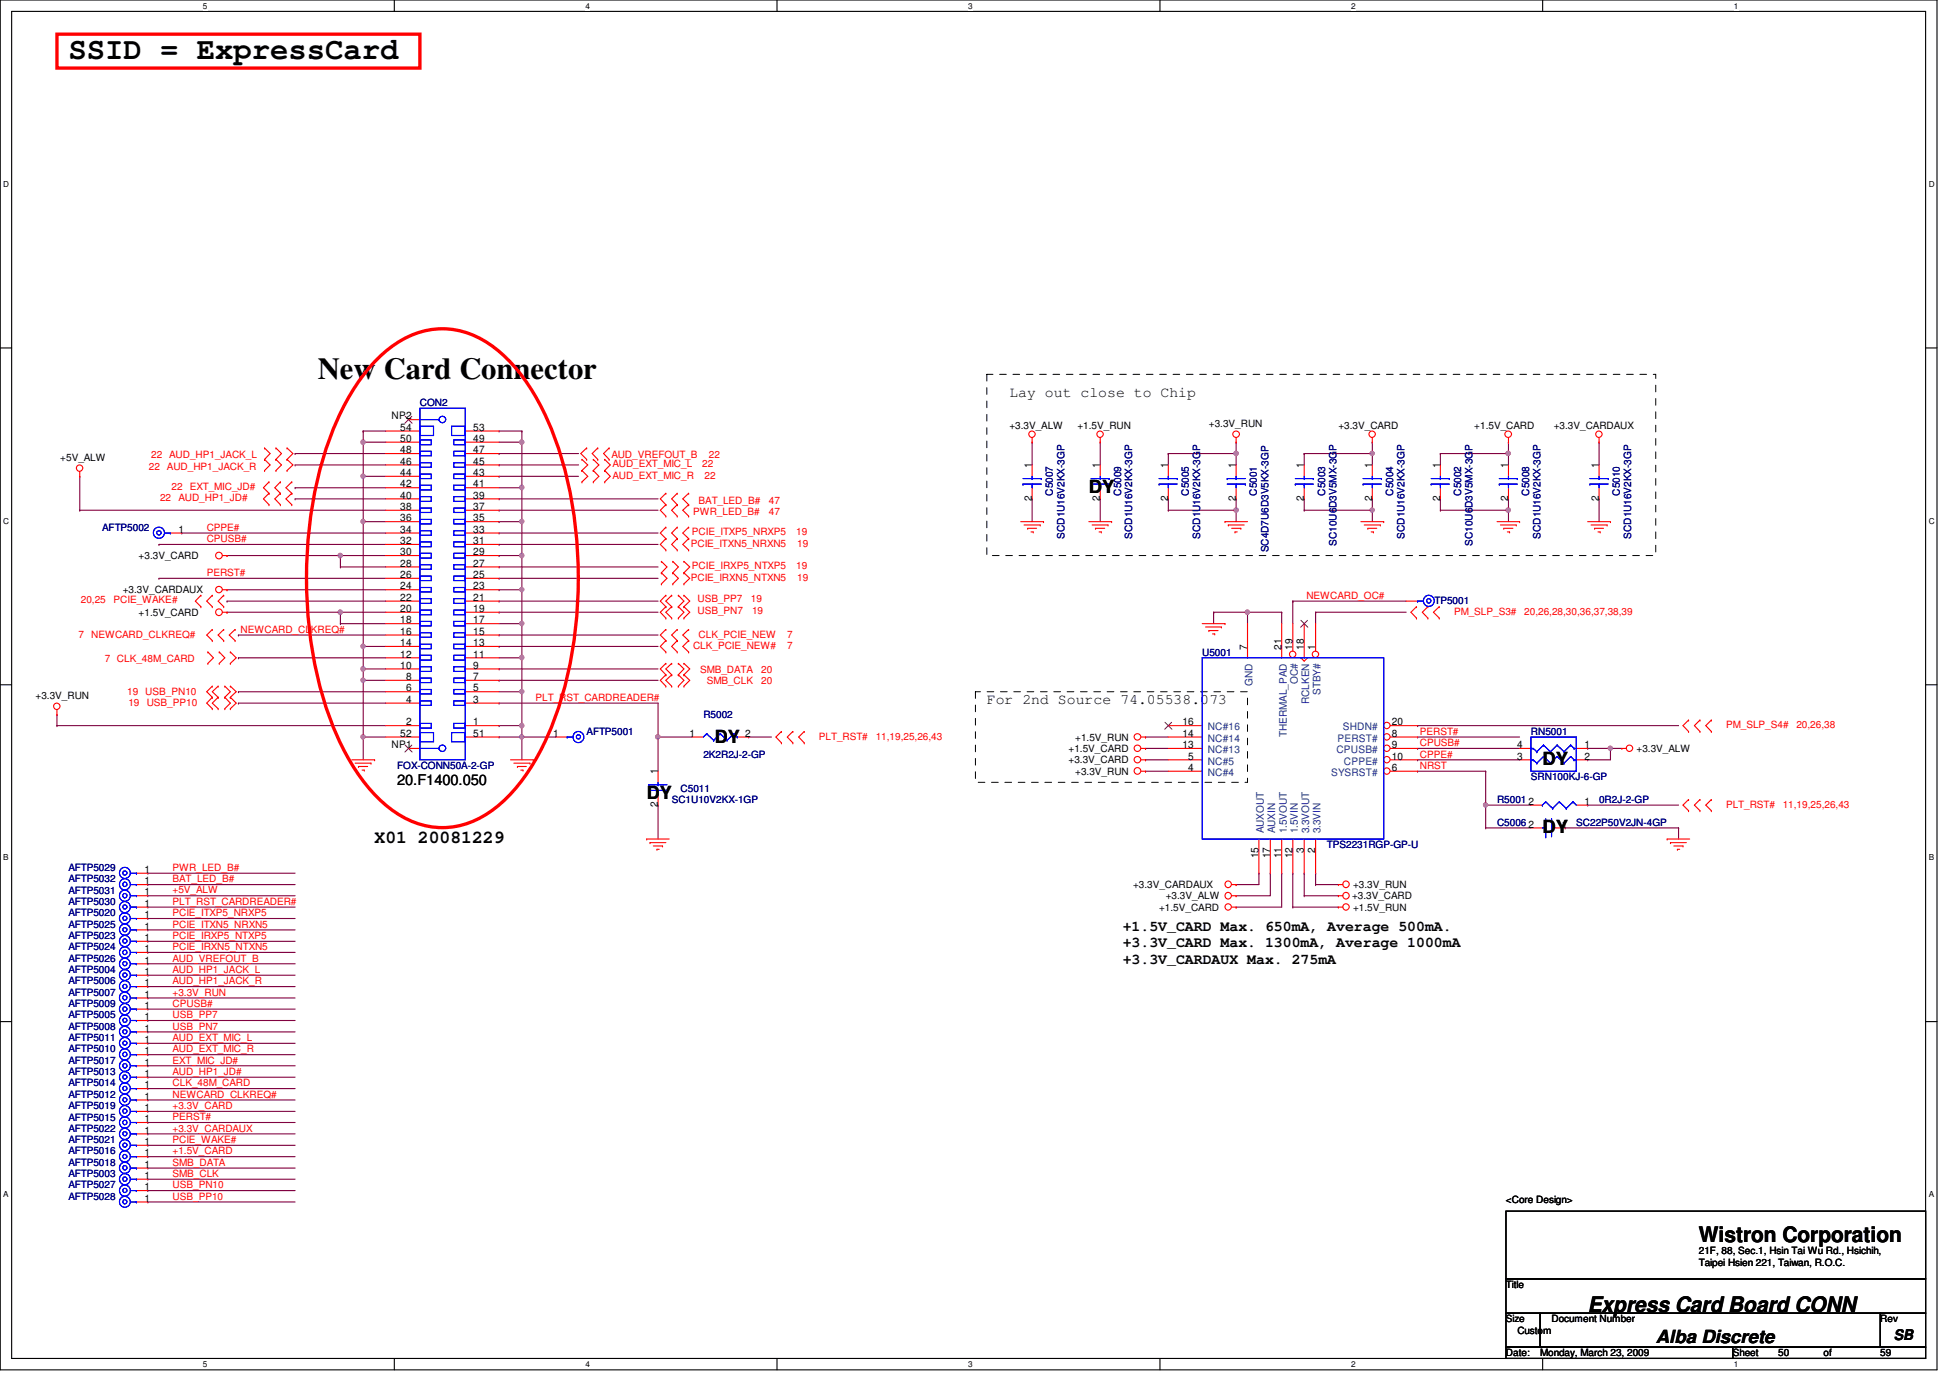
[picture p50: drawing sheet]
<svg xmlns="http://www.w3.org/2000/svg" width="297mm" height="210mm" viewBox="0 0 297 210" stroke-linecap="round" stroke-linejoin="round" font-family="sans-serif">
<defs><g id="words">
<g font-size="4.7">
<text x="10.4" y="9.1">SSID = ExpressCard</text>
<text x="48.4" y="57.8">New Card Connector</text>
</g>
<g font-size="3.3">
<text x="258.8" y="189.2">Wistron Corporation</text>
<text x="241.8" y="199.9">Express Card Board CONN</text>
</g>
<g font-size="2.8">
<text x="165.9" y="75.1">DY</text>
<text x="108.9" y="113.1">DY</text>
<text x="234.9" y="116.6">DY</text>
<text x="98.5" y="121.8">DY</text>
<text x="57.1" y="128.4">X01 20081229</text>
<text x="234.9" y="127">DY</text>
<text x="252.2" y="204.6">Alba Discrete</text>
</g>
<g font-size="2.2">
<text x="153.8" y="60.5">Lay out close to Chip</text>
<text x="150.3" y="107.2">For 2nd Source 74.05538.073</text>
<text x="60.5" y="119.5">20.F1400.050</text>
<text x="171" y="141.8">+1.5V_CARD Max. 650mA, Average 500mA.</text>
<text x="171" y="144.3">+3.3V_CARD Max. 1300mA, Average 1000mA</text>
<text x="171" y="146.9">+3.3V_CARDAUX Max. 275mA</text>
<text x="288.5" y="204.1">SB</text>
</g>
<g font-size="1.6">
<text x="59.6" y="63.9">NP2</text>
<text x="61" y="65.6">54</text>
<text x="72.1" y="65.6">53</text>
<text x="61" y="70.8">46</text>
<text x="61" y="69">48</text>
<text x="61" y="67.3">50</text>
<text x="72.1" y="70.8">45</text>
<text x="72.1" y="69">47</text>
<text x="72.1" y="67.3">49</text>
<text x="157.2" y="71.3" transform="rotate(-90 157.2 71.3)">1</text>
<text x="167.6" y="71.3" transform="rotate(-90 167.6 71.3)">1</text>
<text x="177.9" y="71.3" transform="rotate(-90 177.9 71.3)">1</text>
<text x="188.3" y="71.3" transform="rotate(-90 188.3 71.3)">1</text>
<text x="198.6" y="71.3" transform="rotate(-90 198.6 71.3)">1</text>
<text x="209" y="71.3" transform="rotate(-90 209 71.3)">1</text>
<text x="219.4" y="71.3" transform="rotate(-90 219.4 71.3)">1</text>
<text x="229.7" y="71.3" transform="rotate(-90 229.7 71.3)">1</text>
<text x="243.5" y="71.3" transform="rotate(-90 243.5 71.3)">1</text>
<text x="61" y="77.7">38</text>
<text x="61" y="75.9">40</text>
<text x="61" y="74.3">42</text>
<text x="61" y="72.5">44</text>
<text x="72.1" y="77.7">37</text>
<text x="72.1" y="75.9">39</text>
<text x="72.1" y="74.3">41</text>
<text x="72.1" y="72.5">43</text>
<text x="157.2" y="76.4" transform="rotate(-90 157.2 76.4)">2</text>
<text x="167.6" y="76.4" transform="rotate(-90 167.6 76.4)">2</text>
<text x="177.9" y="76.4" transform="rotate(-90 177.9 76.4)">2</text>
<text x="188.3" y="76.4" transform="rotate(-90 188.3 76.4)">2</text>
<text x="198.6" y="76.4" transform="rotate(-90 198.6 76.4)">2</text>
<text x="209" y="76.4" transform="rotate(-90 209 76.4)">2</text>
<text x="219.4" y="76.4" transform="rotate(-90 219.4 76.4)">2</text>
<text x="229.7" y="76.4" transform="rotate(-90 229.7 76.4)">2</text>
<text x="243.5" y="76.4" transform="rotate(-90 243.5 76.4)">2</text>
<text x="27.2" y="81.2">1</text>
<text x="61" y="82.9">32</text>
<text x="61" y="81.2">34</text>
<text x="61" y="79.4">36</text>
<text x="72.1" y="82.9">31</text>
<text x="72.1" y="81.2">33</text>
<text x="72.1" y="79.4">35</text>
<text x="61" y="89.8">24</text>
<text x="61" y="88.1">26</text>
<text x="61" y="86.3">28</text>
<text x="61" y="84.6">30</text>
<text x="72.1" y="89.8">23</text>
<text x="72.1" y="88.1">25</text>
<text x="72.1" y="86.3">27</text>
<text x="72.1" y="84.6">29</text>
<text x="61" y="95">18</text>
<text x="61" y="93.2">20</text>
<text x="61" y="91.5">22</text>
<text x="72.1" y="95">17</text>
<text x="72.1" y="93.2">19</text>
<text x="72.1" y="91.5">21</text>
<text x="61" y="101.9">10</text>
<text x="61" y="100.2">12</text>
<text x="61" y="98.4">14</text>
<text x="61" y="96.7">16</text>
<text x="72.1" y="101.9">9</text>
<text x="72.1" y="100.2">11</text>
<text x="72.1" y="98.4">13</text>
<text x="72.1" y="96.7">15</text>
<text x="190" y="99" transform="rotate(-90 190 99)">7</text>
<text x="195.2" y="99" transform="rotate(-90 195.2 99)">21</text>
<text x="196.9" y="99" transform="rotate(-90 196.9 99)">19</text>
<text x="198.6" y="99" transform="rotate(-90 198.6 99)">18</text>
<text x="200.4" y="99" transform="rotate(-90 200.4 99)">1</text>
<text x="61.8" y="107.1">4</text>
<text x="61.8" y="105.3">6</text>
<text x="61.8" y="103.6">8</text>
<text x="72.1" y="107.1">3</text>
<text x="72.1" y="105.3">5</text>
<text x="72.1" y="103.6">7</text>
<text x="59.6" y="114">NP1</text>
<text x="61" y="112.2">52</text>
<text x="61.8" y="110.5">2</text>
<text x="72.1" y="110.5">1</text>
<text x="72.1" y="112.2">51</text>
<text x="84.3" y="112.2">1</text>
<text x="105" y="112.2">1</text>
<text x="113.5" y="112.2">2</text>
<text x="180.1" y="114">13</text>
<text x="180.1" y="112.2">14</text>
<text x="180.1" y="110.5">16</text>
<text x="212" y="112.2">8</text>
<text x="212" y="114">9</text>
<text x="212" y="110.5">20</text>
<text x="231.1" y="114">4</text>
<text x="241.3" y="114">1</text>
<text x="100.2" y="117.9" transform="rotate(-90 100.2 117.9)">1</text>
<text x="181" y="117.4">4</text>
<text x="181" y="115.7">5</text>
<text x="212" y="117.4">6</text>
<text x="212" y="115.7">10</text>
<text x="231.1" y="115.7">3</text>
<text x="241.3" y="115.7">2</text>
<text x="100.2" y="123" transform="rotate(-90 100.2 123)">2</text>
<text x="232.8" y="122.6">2</text>
<text x="241.3" y="122.6">1</text>
<text x="191.7" y="130.7" transform="rotate(-90 191.7 130.7)">15</text>
<text x="193.5" y="130.7" transform="rotate(-90 193.5 130.7)">17</text>
<text x="195.2" y="130.7" transform="rotate(-90 195.2 130.7)">11</text>
<text x="196.9" y="130.7" transform="rotate(-90 196.9 130.7)">12</text>
<text x="198.6" y="129.9" transform="rotate(-90 198.6 129.9)">3</text>
<text x="200.4" y="129.9" transform="rotate(-90 200.4 129.9)">2</text>
<text x="232.8" y="126.1">2</text>
<text x="237.9" y="126.1">1</text>
<text x="22" y="133">1</text>
<text x="22" y="136.4">1</text>
<text x="22" y="134.7">1</text>
<text x="22" y="138.1">1</text>
<text x="22" y="139.9">1</text>
<text x="22" y="143.3">1</text>
<text x="22" y="141.6">1</text>
<text x="22" y="148.5">1</text>
<text x="22" y="145">1</text>
<text x="22" y="146.8">1</text>
<text x="22" y="155.4">1</text>
<text x="22" y="150.2">1</text>
<text x="22" y="152">1</text>
<text x="22" y="153.7">1</text>
<text x="22" y="157.1">1</text>
<text x="22" y="160.6">1</text>
<text x="22" y="158.9">1</text>
<text x="22" y="165.8">1</text>
<text x="22" y="162.3">1</text>
<text x="22" y="167.5">1</text>
<text x="22" y="164">1</text>
<text x="22" y="170.9">1</text>
<text x="22" y="169.2">1</text>
<text x="22" y="172.7">1</text>
<text x="22" y="176.1">1</text>
<text x="22" y="177.9">1</text>
<text x="22" y="179.6">1</text>
<text x="22" y="174.4">1</text>
<text x="22" y="181.3">1</text>
<text x="22" y="183">1</text>
</g>
<g font-size="1.6" fill="#004080">
<text x="190.8" y="104.4" transform="rotate(-90 190.8 104.4)">GND</text>
<text x="197.7" y="104.2" transform="rotate(-90 197.7 104.2)">OC#</text>
<text x="199.4" y="107.2" transform="rotate(-90 199.4 107.2)">RCLKEN</text>
<text x="201.2" y="105.9" transform="rotate(-90 201.2 105.9)">STBY#</text>
<text x="184" y="113">NC#14</text>
<text x="184" y="111.3">NC#16</text>
<text x="196" y="112.3" transform="rotate(-90 196 112.3)">THERMAL_PAD</text>
<text x="203.7" y="113">PERST#</text>
<text x="204.6" y="111.3">SHDN#</text>
<text x="184" y="118.2">NC#4</text>
<text x="184" y="116.5">NC#5</text>
<text x="184" y="114.7">NC#13</text>
<text x="202.8" y="118.2">SYSRST#</text>
<text x="203.6" y="114.7">CPUSB#</text>
<text x="204.7" y="116.5">CPPE#</text>
<text x="192.5" y="127" transform="rotate(-90 192.5 127)">AUXOUT</text>
<text x="194.3" y="127" transform="rotate(-90 194.3 127)">AUXIN</text>
<text x="196" y="127" transform="rotate(-90 196 127)">1.5VOUT</text>
<text x="197.7" y="127" transform="rotate(-90 197.7 127)">1.5VIN</text>
<text x="199.4" y="127" transform="rotate(-90 199.4 127)">3.3VOUT</text>
<text x="201.2" y="127" transform="rotate(-90 201.2 127)">3.3VIN</text>
</g>
<g font-size="1.5" fill="#000080">
<text x="64" y="61.8">CON2</text>
<text x="160.4" y="75.5" transform="rotate(-90 160.4 75.5)">C5007</text>
<text x="170.8" y="75.5" transform="rotate(-90 170.8 75.5)">C5009</text>
<text x="181.1" y="75.5" transform="rotate(-90 181.1 75.5)">C5005</text>
<text x="191.5" y="75.5" transform="rotate(-90 191.5 75.5)">C5001</text>
<text x="201.8" y="75.5" transform="rotate(-90 201.8 75.5)">C5003</text>
<text x="212.2" y="75.5" transform="rotate(-90 212.2 75.5)">C5004</text>
<text x="222.6" y="75.5" transform="rotate(-90 222.6 75.5)">C5002</text>
<text x="232.9" y="75.5" transform="rotate(-90 232.9 75.5)">C5008</text>
<text x="246.8" y="75.5" transform="rotate(-90 246.8 75.5)">C5010</text>
<text x="15.6" y="80.9">AFTP5002</text>
<text x="162.1" y="82" transform="rotate(-90 162.1 82)">SCD1U16V2KX-3GP</text>
<text x="172.5" y="82" transform="rotate(-90 172.5 82)">SCD1U16V2KX-3GP</text>
<text x="182.8" y="82" transform="rotate(-90 182.8 82)">SCD1U16V2KX-3GP</text>
<text x="203.6" y="83.1" transform="rotate(-90 203.6 83.1)">SC10U6D3V5MX-3GP</text>
<text x="213.9" y="82" transform="rotate(-90 213.9 82)">SCD1U16V2KX-3GP</text>
<text x="224.3" y="83.1" transform="rotate(-90 224.3 83.1)">SC10U6D3V5MX-3GP</text>
<text x="234.7" y="82" transform="rotate(-90 234.7 82)">SCD1U16V2KX-3GP</text>
<text x="248.5" y="82" transform="rotate(-90 248.5 82)">SCD1U16V2KX-3GP</text>
<text x="193.2" y="84.1" transform="rotate(-90 193.2 84.1)">SC4D7U6D3V5KX-3GP</text>
<text x="218.5" y="92.1">TP5001</text>
<text x="183.1" y="99.9">U5001</text>
<text x="89.4" y="111.9">AFTP5001</text>
<text x="107.1" y="109.3">R5002</text>
<text x="233.2" y="111.9">RN5001</text>
<text x="60.5" y="117.1">FOX-CONN50A-2-GP</text>
<text x="107.1" y="115.4">2K2R2J-2-GP</text>
<text x="233.2" y="118.9">SRN100KJ-6-GP</text>
<text x="102.3" y="122.3">SC1U10V2KX-1GP</text>
<text x="103.7" y="120.6">C5011</text>
<text x="228" y="122.3">R5001</text>
<text x="228" y="125.8">C5006</text>
<text x="240.1" y="125.8">SC22P50V2JN-4GP</text>
<text x="243.6" y="122.3">0R2J-2-GP</text>
<text x="202.1" y="129.2">TPS2231RGP-GP-U</text>
<text x="10.4" y="132.7">AFTP5029</text>
<text x="10.4" y="137.8">AFTP5030</text>
<text x="10.4" y="136.1">AFTP5031</text>
<text x="10.4" y="134.4">AFTP5032</text>
<text x="10.4" y="139.6">AFTP5020</text>
<text x="10.4" y="143">AFTP5023</text>
<text x="10.4" y="141.3">AFTP5025</text>
<text x="10.4" y="148.2">AFTP5004</text>
<text x="10.4" y="149.9">AFTP5006</text>
<text x="10.4" y="144.8">AFTP5024</text>
<text x="10.4" y="146.5">AFTP5026</text>
<text x="10.4" y="155.1">AFTP5005</text>
<text x="10.4" y="151.7">AFTP5007</text>
<text x="10.4" y="153.4">AFTP5009</text>
<text x="10.4" y="156.8">AFTP5008</text>
<text x="10.4" y="160.3">AFTP5010</text>
<text x="10.4" y="158.6">AFTP5011</text>
<text x="10.4" y="165.5">AFTP5014</text>
<text x="10.4" y="162.1">AFTP5017</text>
<text x="10.4" y="167.2">AFTP5012</text>
<text x="10.4" y="163.7">AFTP5013</text>
<text x="10.4" y="170.7">AFTP5015</text>
<text x="10.4" y="169">AFTP5019</text>
<text x="10.4" y="172.4">AFTP5022</text>
<text x="10.4" y="175.9">AFTP5016</text>
<text x="10.4" y="177.6">AFTP5018</text>
<text x="10.4" y="179.3">AFTP5003</text>
<text x="10.4" y="174.1">AFTP5021</text>
<text x="10.4" y="181">AFTP5027</text>
<text x="10.4" y="182.8">AFTP5028</text>
</g>
<g font-size="1.5">
<text x="153.8" y="65.3">+3.3V_ALW</text>
<text x="164.1" y="65.3">+1.5V_RUN</text>
<text x="184.1" y="65">+3.3V_RUN</text>
<text x="203.9" y="65.3">+3.3V_CARD</text>
<text x="224.6" y="65.3">+1.5V_CARD</text>
<text x="236.7" y="65.3">+3.3V_CARDAUX</text>
<text x="9.2" y="70.1">+5V_ALW</text>
<text x="21.1" y="85.2">+3.3V_CARD</text>
<text x="18.7" y="90.3">+3.3V_CARDAUX</text>
<text x="21.1" y="93.8">+1.5V_CARD</text>
<text x="5.4" y="106.4">+3.3V_RUN</text>
<text x="163.8" y="112.8">+1.5V_RUN</text>
<text x="162.8" y="116.2">+3.3V_CARD</text>
<text x="162.8" y="114.6">+1.5V_CARD</text>
<text x="163.8" y="118">+3.3V_RUN</text>
<text x="249.3" y="114.6">+3.3V_ALW</text>
<text x="172.6" y="135.3">+3.3V_CARDAUX</text>
<text x="177.6" y="137">+3.3V_ALW</text>
<text x="205.9" y="137">+3.3V_CARD</text>
<text x="206.1" y="135.3">+3.3V_RUN</text>
<text x="176.6" y="138.7">+1.5V_CARD</text>
<text x="206.1" y="138.7">+1.5V_RUN</text>
<text x="229.4" y="183.3">&lt;Core Design&gt;</text>
<text x="258.8" y="191.1">21F, 88, Sec.1, Hsin Tai Wu Rd., Hsichih,</text>
<text x="229.4" y="196.2">Title</text>
<text x="258.8" y="192.8">Taipei Hsien 221, Taiwan, R.O.C.</text>
<text x="229.4" y="201.4">Size</text>
<text x="231.1" y="203.2">Custom</text>
<text x="236.3" y="201.4">Document Number</text>
<text x="286.4" y="201.4">Rev</text>
<text x="229.4" y="206.6">Date:</text>
<text x="234.6" y="206.6">Monday, March 23, 2009</text>
<text x="263.9" y="206.6">Sheet</text>
<text x="270.9" y="206.6">50</text>
<text x="277.8" y="206.6">of</text>
<text x="286.4" y="206.6">59</text>
</g>
<g font-size="1.5" fill="#f00">
<text x="22.7" y="71.5">22 AUD_HP1_JACK_R</text>
<text x="23" y="69.8">22 AUD_HP1_JACK_L</text>
<text x="93.1" y="69.8">AUD_VREFOUT_B</text>
<text x="93.3" y="71.2">AUD_EXT_MIC_L</text>
<text x="107" y="71.2">22</text>
<text x="108" y="69.8">22</text>
<text x="24.4" y="76.4">22</text>
<text x="26.1" y="74.6">22</text>
<text x="27.2" y="76.4">AUD_HP1_JD#</text>
<text x="28.9" y="74.6">EXT_MIC_JD#</text>
<text x="93.3" y="72.9">AUD_EXT_MIC_R</text>
<text x="106.4" y="76.7">BAT_LED_B#</text>
<text x="107.3" y="72.9">22</text>
<text x="117.1" y="76.7">47</text>
<text x="31.5" y="80.9">CPPE#</text>
<text x="31.5" y="82.6">CPUSB#</text>
<text x="105.2" y="83.3">PCIE_ITXN5_NRXN5</text>
<text x="105.4" y="81.5">PCIE_ITXP5_NRXP5</text>
<text x="105.6" y="78.4">PWR_LED_B#</text>
<text x="117.1" y="78.4">47</text>
<text x="121.3" y="81.5">19</text>
<text x="121.5" y="83.3">19</text>
<text x="31.5" y="87.8">PERST#</text>
<text x="105.2" y="88.5">PCIE_IRXN5_NTXN5</text>
<text x="105.4" y="86.7">PCIE_IRXP5_NTXP5</text>
<text x="121.3" y="86.7">19</text>
<text x="121.5" y="88.5">19</text>
<text x="12.3" y="91.9">20,25</text>
<text x="17.3" y="91.9">PCIE_WAKE#</text>
<text x="106.3" y="91.7">USB_PP7</text>
<text x="106.3" y="93.5">USB_PN7</text>
<text x="114.4" y="91.7">19</text>
<text x="114.6" y="93.5">19</text>
<text x="199" y="91.2">NEWCARD_OC#</text>
<text x="221.5" y="93.6">PM_SLP_S3#</text>
<text x="232.2" y="93.6">20,26,28,30,36,37,38,39</text>
<text x="12" y="97.1">7 NEWCARD_CLKREQ#</text>
<text x="16" y="100.9">7 CLK_48M_CARD</text>
<text x="36.7" y="96.4">NEWCARD_CLKREQ#</text>
<text x="105.6" y="98.8">CLK_PCIE_NEW#</text>
<text x="106.4" y="97.1">CLK_PCIE_NEW</text>
<text x="119.9" y="98.8">7</text>
<text x="119.9" y="97.1">7</text>
<text x="19.4" y="105.9">19 USB_PN10</text>
<text x="19.6" y="107.6">19</text>
<text x="22.3" y="107.6">USB_PP10</text>
<text x="81.6" y="106.8">PLT_RST_CARDREADER#</text>
<text x="106.6" y="102.4">SMB_DATA</text>
<text x="107.7" y="104.2">SMB_CLK</text>
<text x="115.9" y="102.4">20</text>
<text x="115.9" y="104.2">20</text>
<text x="124.8" y="112.6">PLT_RST#</text>
<text x="133.4" y="112.6">11,19,25,26,43</text>
<text x="216.3" y="111.9">PERST#</text>
<text x="216.3" y="113.7">CPUSB#</text>
<text x="262.9" y="110.9">PM_SLP_S4#</text>
<text x="273.6" y="110.9">20,26,38</text>
<text x="216.3" y="117.1">NRST</text>
<text x="216.3" y="115.4">CPPE#</text>
<text x="262.9" y="123">PLT_RST#</text>
<text x="271.6" y="123">11,19,25,26,43</text>
<text x="26.3" y="136.1">+5V_ALW</text>
<text x="26.3" y="137.8">PLT_RST_CARDREADER#</text>
<text x="26.3" y="132.7">PWR_LED_B#</text>
<text x="26.3" y="134.4">BAT_LED_B#</text>
<text x="26.3" y="143">PCIE_IRXP5_NTXP5</text>
<text x="26.3" y="139.6">PCIE_ITXP5_NRXP5</text>
<text x="26.3" y="141.3">PCIE_ITXN5_NRXN5</text>
<text x="26.3" y="144.7">PCIE_IRXN5_NTXN5</text>
<text x="26.3" y="149.9">AUD_HP1_JACK_R</text>
<text x="26.3" y="146.5">AUD_VREFOUT_B</text>
<text x="26.3" y="148.2">AUD_HP1_JACK_L</text>
<text x="26.3" y="153.4">CPUSB#</text>
<text x="26.3" y="155.1">USB_PP7</text>
<text x="26.3" y="151.7">+3.3V_RUN</text>
<text x="26.3" y="156.8">USB_PN7</text>
<text x="26.3" y="158.6">AUD_EXT_MIC_L</text>
<text x="26.3" y="160.3">AUD_EXT_MIC_R</text>
<text x="26.3" y="167.2">NEWCARD_CLKREQ#</text>
<text x="26.3" y="163.7">AUD_HP1_JD#</text>
<text x="26.3" y="165.5">CLK_48M_CARD</text>
<text x="26.3" y="162">EXT_MIC_JD#</text>
<text x="26.3" y="169">+3.3V_CARD</text>
<text x="26.3" y="170.6">PERST#</text>
<text x="26.3" y="172.4">+3.3V_CARDAUX</text>
<text x="26.3" y="177.6">SMB_DATA</text>
<text x="26.3" y="179.3">SMB_CLK</text>
<text x="26.3" y="174.1">PCIE_WAKE#</text>
<text x="26.3" y="175.9">+1.5V_CARD</text>
<text x="26.3" y="182.8">USB_PP10</text>
<text x="26.3" y="181">USB_PN10</text>
</g>
<g font-size="1.3">
<text x="30.9" y="1.4">5</text>
<text x="89.2" y="1.4">4</text>
<text x="147.5" y="1.4">3</text>
<text x="205.8" y="1.4">2</text>
<text x="264.1" y="1.4">1</text>
<text x=".5" y="28.5">D</text>
<text x="293.8" y="28.5">D</text>
<text x=".5" y="79.8">C</text>
<text x="293.8" y="79.8">C</text>
<text x=".5" y="131.1">B</text>
<text x="293.8" y="131.1">B</text>
<text x=".5" y="182.4">A</text>
<text x="293.8" y="182.4">A</text>
<text x="30.9" y="208.3">5</text>
<text x="89.2" y="208.3">4</text>
<text x="147.5" y="208.3">3</text>
<text x="205.8" y="208.3">2</text>
<text x="264.1" y="208.3">1</text>
</g>
</g></defs>
<path d="M0 0h295.1v208.7h-295.1zM1.8 1.7h291.5v205.2h-291.5z" fill="none" stroke="#000" stroke-width=".17"/>
<g fill="#fff">
<path d="M30.9 .2h.7v1.4h-.7z"/>
<path d="M30.9 207.1h.7v1.4h-.7z"/>
</g>
<path d="M60.1 0v1.7M60.1 206.9v1.8" fill="none" stroke="#000" stroke-width=".17"/>
<g fill="#fff">
<path d="M89.2 .2h.7v1.4h-.7z"/>
<path d="M89.2 207.1h.7v1.4h-.7z"/>
</g>
<path d="M118.4 0v1.7M118.4 206.9v1.8" fill="none" stroke="#000" stroke-width=".17"/>
<g fill="#fff">
<path d="M147.5 .2h.7v1.4h-.7z"/>
<path d="M147.5 207.1h.7v1.4h-.7z"/>
</g>
<path d="M176.7 0v1.7M176.7 206.9v1.8" fill="none" stroke="#000" stroke-width=".17"/>
<g fill="#fff">
<path d="M205.8 .2h.7v1.4h-.7z"/>
<path d="M205.8 207.1h.7v1.4h-.7z"/>
</g>
<path d="M235 0v1.7M235 206.9v1.8" fill="none" stroke="#000" stroke-width=".17"/>
<g fill="#fff">
<path d="M264.1 .2h.7v1.4h-.7z"/>
<path d="M264.1 207.1h.7v1.4h-.7z"/>
<path d="M.5 27.3h.9v1.4h-.9z"/>
<path d="M293.8 27.3h.9v1.4h-.9z"/>
<path d="M.5 78.6h.9v1.4h-.9z"/>
<path d="M293.8 78.6h.9v1.4h-.9z"/>
</g>
<path d="M0 53h1.8M293.3 53h1.8" fill="none" stroke="#000" stroke-width=".17"/>
<g fill="#fff">
<path d="M.5 129.9h.8v1.4h-.8z"/>
<path d="M293.8 129.9h.8v1.4h-.8z"/>
</g>
<path d="M0 104.3h1.8M293.3 104.3h1.8" fill="none" stroke="#000" stroke-width=".17"/>
<g fill="#fff">
<path d="M.5 181.2h.8v1.4h-.8z"/>
<path d="M293.8 181.2h.8v1.4h-.8z"/>
</g>
<path d="M0 155.6h1.8M293.3 155.6h1.8" fill="none" stroke="#000" stroke-width=".17"/>
<path d="M45 74.3h.1M45 74.3h13.8M76 69.1h.1M76 69.1h12.1M51.9 93.3h.1M51.9 93.3h6.9" fill="none" stroke="#800040" stroke-width=".17"/>
<circle cx="51.8" cy="93.3" r=".33" fill="#f0f"/>
<circle cx="51.8" cy="93.3" r=".33" fill="none" stroke="#f0f" stroke-width=".17"/>
<path d="M34.6 91.6h.1M34.6 89.8h.1M34.6 93.3h.1M34.6 91.6h24.2M34.6 89.8h24.2M34.6 93.3h17.3M51.9 95h.1M51.9 93.3h.1M51.9 95h6.9M51.9 93.3v1.7M241.8 114h.1M241.8 114h3.5" fill="none" stroke="#800040" stroke-width=".17"/>
<circle cx="245.3" cy="114" r=".32" fill="#f0f"/>
<circle cx="245.3" cy="114" r=".32" fill="none" stroke="#f0f" stroke-width=".17"/>
<g fill="none" stroke="#800040" stroke-width=".17">
<path d="M184.9 93.3h.1M184.9 93.3h10.3M190 93.3h.1M190 93.3v1.7M196.9 91.6h.1M196.9 91.6h17.3M174.5 114h.1M174.5 115.7h.1M174.5 117.5h.1M174.5 112.3h.1M174.5 115.7h3.5M174.5 114h3.5"/>
<path d="M174.5 117.5h3.5M174.5 112.3h3.5M215.9 117.5h.1M215.9 112.3h.1M215.9 115.7h.1M215.9 110.5h.1M215.9 115.7h15.6M215.9 117.5h10.4M215.9 112.3h15.6M215.9 110.5h39.8M241.8 115.7h.1M245.3 114h.1"/>
<path d="M245.3 114v1.7h-3.5M245.3 114h1.8M188.3 138.2h.1M188.3 134.7h.1M188.3 134.7h3.5M188.3 138.2h6.9M196.9 138.2h.1M196.9 133h.1M196.9 138.2h7M196.9 133v5.2M198.7 136.4h.1M198.7 133h.1"/>
<path d="M198.7 136.4h5.2M198.7 133v3.4M200.4 134.7h.1M200.4 134.7h3.5M238.4 126.1h.1M238.4 126.1h17.3M255.7 126.1h.1M255.7 126.1v1.7"/>
</g>
<circle cx="190" cy="93.3" r=".33" fill="#f0f"/>
<circle cx="190" cy="93.3" r=".33" fill="none" stroke="#f0f" stroke-width=".17"/>
<g fill="none" stroke="#800040" stroke-width=".17">
<path d="M184.9 93.3h.1M184.9 93.3v1.7M195.2 93.3h.1M195.2 93.3v1.7M196.9 91.6h.1M196.9 91.6v3.4M200.4 93.3h.1M200.4 93.3v1.7M200.4 93.3h13.8M215.9 114h.1M215.9 114h15.6M188.3 136.4h.1"/>
<path d="M191.8 133h.1M191.8 133v1.7M193.5 133h.1M193.5 133v3.4h-5.2M195.2 133h.1M195.2 133v5.2M200.4 133h.1M200.4 133v1.7M226.3 126.1h.1M226.3 122.6h.1M226.3 122.6h6.9M226.3 126.1h6.9"/>
<path d="M226.3 122.6v3.5M241.8 122.6h.1M241.8 122.6h13.9"/>
</g>
<circle cx="226.3" cy="122.6" r=".32" fill="#f0f"/>
<circle cx="226.3" cy="122.6" r=".32" fill="none" stroke="#f0f" stroke-width=".17"/>
<path d="M76 84.6h.1M76 84.6h3.5M79.5 112.3h.1M79.5 112.3v3.4M226.3 117.5h.1M226.3 117.5v5.1" fill="none" stroke="#800040" stroke-width=".17"/>
<circle cx="79.5" cy="112.2" r=".32" fill="#f0f"/>
<circle cx="79.5" cy="112.2" r=".32" fill="none" stroke="#f0f" stroke-width=".17"/>
<g fill="none" stroke="#800040" stroke-width=".17">
<path d="M55.3 67.4h.1M55.3 67.4h3.5M76 79.5h.1M76 79.5h3.5M76 88.1h.1M76 86.4h.1M76 82.9h.1M76 81.2h.1M76 88.1h24.2M76 86.4h24.2M76 82.9h24.2M76 81.2h24.2"/>
<path d="M79.5 84.6h.1M79.5 84.6v5.2"/>
</g>
<circle cx="79.5" cy="84.6" r=".33" fill="#f0f"/>
<circle cx="79.5" cy="84.6" r=".33" fill="none" stroke="#f0f" stroke-width=".17"/>
<path d="M178 69.1h.1M178 69.1v1.7M178 69.1h10.3M188.3 69.1h.1M188.3 69.1v1.7M76 89.8h.1M76 89.8h3.5" fill="none" stroke="#800040" stroke-width=".17"/>
<circle cx="188.3" cy="69.1" r=".33" fill="#f0f"/>
<circle cx="188.3" cy="69.1" r=".33" fill="none" stroke="#f0f" stroke-width=".17"/>
<path d="M188.3 77.7h.1M188.3 77.7v1.8" fill="none" stroke="#800040" stroke-width=".17"/>
<circle cx="188.3" cy="77.7" r=".33" fill="#f0f"/>
<circle cx="188.3" cy="77.7" r=".33" fill="none" stroke="#f0f" stroke-width=".17"/>
<g fill="none" stroke="#800040" stroke-width=".17">
<path d="M178 76h.1M178 77.7h.1M178 76v1.7M188.3 76h.1M188.3 67.4h.1M188.3 76v1.7h-10.3M188.3 67.4v1.7M209 76h.1M209 69.1h.1M209 69.1v1.7M209 76v1.7M229.8 67.4h.1"/>
<path d="M229.8 76h.1M229.8 67.4v1.7M229.8 76v1.7"/>
</g>
<circle cx="209" cy="69.1" r=".32" fill="#f0f"/>
<circle cx="209" cy="69.1" r=".32" fill="none" stroke="#f0f" stroke-width=".17"/>
<path d="M209 77.7h.1M209 77.7v1.8" fill="none" stroke="#800040" stroke-width=".17"/>
<circle cx="209" cy="77.7" r=".32" fill="#f0f"/>
<circle cx="209" cy="77.7" r=".32" fill="none" stroke="#f0f" stroke-width=".17"/>
<path d="M229.8 69.1h.1M229.8 69.1v1.7" fill="none" stroke="#800040" stroke-width=".17"/>
<circle cx="229.7" cy="69.1" r=".33" fill="#f0f"/>
<circle cx="229.7" cy="69.1" r=".33" fill="none" stroke="#f0f" stroke-width=".17"/>
<path d="M219.4 69.1h.1M219.4 69.1h10.4M219.4 69.1v1.7M229.8 77.7h.1M229.8 77.7v1.8" fill="none" stroke="#800040" stroke-width=".17"/>
<circle cx="229.7" cy="77.7" r=".33" fill="#f0f"/>
<circle cx="229.7" cy="77.7" r=".33" fill="none" stroke="#f0f" stroke-width=".17"/>
<g fill="none" stroke="#800040" stroke-width=".17">
<path d="M79.5 79.5h.1M79.5 79.5v5.1M157.2 67.4h.1M157.2 76h.1M157.2 67.4v3.4M157.2 76v3.5M167.6 76h.1M167.6 67.4h.1M167.6 67.4v3.4M167.6 76v3.5M198.7 69.1h.1M198.7 76h.1"/>
<path d="M198.7 77.7h.1M198.7 77.7h10.3M198.7 69.1v1.7M198.7 76v1.7M209 67.4h.1M209 67.4v1.7h-10.3M219.4 76h.1M219.4 77.7h.1M219.4 76v1.7M219.4 77.7h10.4M243.6 67.4h.1M243.6 76h.1"/>
<path d="M243.6 67.4v3.4M243.6 76v3.5"/>
</g>
<circle cx="79.5" cy="79.4" r=".32" fill="#f0f"/>
<circle cx="79.5" cy="79.4" r=".32" fill="none" stroke="#f0f" stroke-width=".17"/>
<g fill="none" stroke="#800040" stroke-width=".17">
<path d="M76 65.7h.1M76 65.7h3.5M79.5 74.3h.1M79.5 74.3v5.2M79.5 112.3h.1M79.5 112.3h5.2M22.5 139.9h.1M22.5 139.9h22.5M22.5 143.4h.1M22.5 153.7h.1M22.5 155.4h.1M22.5 145.1h.1"/>
<path d="M22.5 141.6h.1M22.5 157.2h.1M22.5 150.3h.1M22.5 152h.1M22.5 146.8h.1M22.5 148.5h.1M22.5 158.9h.1M22.5 143.4h22.5M22.5 153.7h22.5M22.5 155.4h22.5M22.5 145.1h22.5M22.5 141.6h22.5"/>
<path d="M22.5 157.2h22.5M22.5 150.3h22.5M22.5 152h22.5M22.5 146.8h22.5M22.5 148.5h22.5M22.5 158.9h22.5M22.5 169.3h.1M22.5 177.9h.1M22.5 171h.1M22.5 179.6h.1M22.5 167.6h.1M22.5 172.7h.1"/>
<path d="M22.5 174.5h.1M22.5 176.2h.1M22.5 160.7h.1M22.5 164.1h.1M22.5 165.8h.1M22.5 162.3h.1M22.5 169.3h22.5M22.5 177.9h22.5M22.5 171h22.5M22.5 179.6h22.5M22.5 167.6h22.5M22.5 172.7h22.5"/>
<path d="M22.5 174.5h22.5M22.5 176.2h22.5M22.5 160.7h22.5M22.5 164.1h22.5M22.5 165.8h22.5M22.5 162.3h22.5M22.5 183.1h.1M22.5 181.4h.1M22.5 183.1h22.5M22.5 181.4h22.5"/>
</g>
<circle cx="79.5" cy="74.2" r=".33" fill="#f0f"/>
<circle cx="79.5" cy="74.2" r=".33" fill="none" stroke="#f0f" stroke-width=".17"/>
<path d="M55.3 112.3h.1M55.3 112.3v3.4M76 112.3h.1M76 112.3h3.5" fill="none" stroke="#800040" stroke-width=".17"/>
<circle cx="55.3" cy="112.2" r=".32" fill="#f0f"/>
<circle cx="55.3" cy="112.2" r=".32" fill="none" stroke="#f0f" stroke-width=".17"/>
<g fill="none" stroke="#800040" stroke-width=".17">
<path d="M55.3 72.6h.1M55.3 67.4h.1M55.3 72.6h3.5M55.3 67.4v5.2M8.7 110.5h.1M8.7 108.8h.1M8.7 110.5h50.1M8.7 108.8v1.7M22.5 136.4h.1M22.5 138.2h.1M22.5 133h.1M22.5 134.7h.1"/>
<path d="M22.5 136.4h22.5M22.5 138.2h22.5M22.5 133h22.5M22.5 134.7h22.5"/>
</g>
<circle cx="55.3" cy="67.3" r=".33" fill="#f0f"/>
<circle cx="55.3" cy="67.3" r=".33" fill="none" stroke="#f0f" stroke-width=".17"/>
<path d="M76 76h.1M76 76h24.2M36.3 105.4h.1M36.3 107.1h.1M36.3 105.4h22.5M36.3 107.1h22.5M55.3 103.6h.1M55.3 101.9h.1M55.3 103.6h3.5M55.3 101.9v1.7" fill="none" stroke="#800040" stroke-width=".17"/>
<circle cx="55.3" cy="101.9" r=".33" fill="#f0f"/>
<circle cx="55.3" cy="101.9" r=".33" fill="none" stroke="#f0f" stroke-width=".17"/>
<path d="M24.2 88.1h.1M24.2 88.1h34.6M36.3 96.7h.1M36.3 96.7h22.5M51.9 84.6h.1M51.9 84.6h6.9M55.3 98.5h.1M55.3 98.5h3.5" fill="none" stroke="#800040" stroke-width=".17"/>
<circle cx="51.8" cy="84.6" r=".33" fill="#f0f"/>
<circle cx="51.8" cy="84.6" r=".33" fill="none" stroke="#f0f" stroke-width=".17"/>
<path d="M55.3 79.5h.1M55.3 79.5v19M34.6 84.6h.1M34.6 84.6h17.3M51.9 86.4h.1M51.9 84.6h.1M51.9 86.4h6.9M51.9 84.6v1.8" fill="none" stroke="#800040" stroke-width=".17"/>
<circle cx="55.3" cy="79.4" r=".32" fill="#f0f"/>
<circle cx="55.3" cy="79.4" r=".32" fill="none" stroke="#f0f" stroke-width=".17"/>
<path d="M55.3 79.5h.1M55.3 72.6h.1M55.3 79.5h3.5M55.3 72.6v6.9M27.7 81.2h.1M27.7 81.2h31.1" fill="none" stroke="#800040" stroke-width=".17"/>
<circle cx="55.3" cy="72.5" r=".32" fill="#f0f"/>
<circle cx="55.3" cy="72.5" r=".32" fill="none" stroke="#f0f" stroke-width=".17"/>
<g fill="none" stroke="#800040" stroke-width=".17">
<path d="M12.1 77.7h.1M12.1 72.6h.1M12.1 77.7h46.7M12.1 72.6v5.1M45 76h.1M45 76h13.8M76 77.7h.1M76 77.7h24.2M24.2 82.9h.1M24.2 82.9h34.6M76 91.6h.1M76 93.3h.1"/>
<path d="M76 91.6h24.2M76 93.3h24.2M76 95h3.5M79.5 95h.1M79.5 89.8h.1M79.5 89.8v5.2M36.3 100.2h.1M36.3 100.2h22.5"/>
</g>
<circle cx="79.5" cy="89.8" r=".32" fill="#f0f"/>
<circle cx="79.5" cy="89.8" r=".32" fill="none" stroke="#f0f" stroke-width=".17"/>
<g fill="none" stroke="#800040" stroke-width=".17">
<path d="M76 96.7h.1M76 98.5h.1M76 96.7h24.2M76 98.5h24.2M79.5 95h.1M79.5 95v5.2M55.3 101.9h.1M55.3 101.9h3.5M76 101.9h.1M76 103.6h.1M76 107.1h.1M76 101.9h24.2"/>
<path d="M76 103.6h24.2M76 107.1h24.2M76 100.2h3.5M79.5 100.2h.1"/>
</g>
<circle cx="79.5" cy="95" r=".32" fill="#f0f"/>
<circle cx="79.5" cy="95" r=".32" fill="none" stroke="#f0f" stroke-width=".17"/>
<path d="M76 105.4h3.5M79.5 105.4h.1M79.5 100.2h.1M79.5 100.2v5.2" fill="none" stroke="#800040" stroke-width=".17"/>
<circle cx="79.5" cy="100.2" r=".33" fill="#f0f"/>
<circle cx="79.5" cy="100.2" r=".33" fill="none" stroke="#f0f" stroke-width=".17"/>
<path d="M76 110.5h.1M79.5 105.4h.1M79.5 105.4v5.1h-3.5" fill="none" stroke="#800040" stroke-width=".17"/>
<circle cx="79.5" cy="105.3" r=".32" fill="#f0f"/>
<circle cx="79.5" cy="105.3" r=".32" fill="none" stroke="#f0f" stroke-width=".17"/>
<path d="M55.3 98.5h.1M55.3 98.5v3.4" fill="none" stroke="#800040" stroke-width=".17"/>
<circle cx="55.3" cy="98.4" r=".32" fill="#f0f"/>
<circle cx="55.3" cy="98.4" r=".32" fill="none" stroke="#f0f" stroke-width=".17"/>
<path d="M55.3 65.7h.1M55.3 65.7h3.5M55.3 65.7v1.7M55.3 112.3h.1M55.3 103.6h.1M55.3 103.6v8.7M55.3 112.3h3.5" fill="none" stroke="#800040" stroke-width=".17"/>
<circle cx="55.3" cy="103.6" r=".32" fill="#f0f"/>
<circle cx="55.3" cy="103.6" r=".32" fill="none" stroke="#f0f" stroke-width=".17"/>
<path d="M79.5 110.5h.1M79.5 110.5v1.8" fill="none" stroke="#800040" stroke-width=".17"/>
<circle cx="79.5" cy="110.5" r=".33" fill="#f0f"/>
<circle cx="79.5" cy="110.5" r=".33" fill="none" stroke="#f0f" stroke-width=".17"/>
<path d="M76 67.4h3.5M76 74.3h3.5M79.5 67.4h.1M79.5 65.7h.1M79.5 74.3h.1M79.5 65.7v8.6" fill="none" stroke="#800040" stroke-width=".17"/>
<circle cx="79.5" cy="67.3" r=".33" fill="#f0f"/>
<circle cx="79.5" cy="67.3" r=".33" fill="none" stroke="#f0f" stroke-width=".17"/>
<path d="M45 70.8h.1M45 69.1h.1M45 70.8h13.8M45 69.1h13.8M76 70.8h.1M76 72.6h.1M76 70.8h12.1M76 72.6h12.1M100.2 112.3h.1M100.2 112.3h5.2" fill="none" stroke="#800040" stroke-width=".17"/>
<circle cx="100.2" cy="112.2" r=".33" fill="#f0f"/>
<circle cx="100.2" cy="112.2" r=".33" fill="none" stroke="#f0f" stroke-width=".17"/>
<path d="M100.2 112.3h.1M100.2 107.1v10.4M114 112.3h.1M114 112.3h3.5M100.2 122.6h.1M100.2 122.6v5.2" fill="none" stroke="#800040" stroke-width=".17"/>
<g fill="none" stroke="#f00" stroke-width=".17">
<path d="M12.1 72.6h.1M12.1 71.8v.8M40.3 70h.1M40.3 68.2h.1M40.3 71.7h.1M40.3 68.2l.8 .9-.8 .9M40.3 70l.8 .8-.8 .9M41 75.1h.1M41 73.4h.1M41 76.9h.1M41 73.4l-.9 .9 .9 .8M41 75.1l-.9 .9 .9 .9"/>
<path d="M42 68.2h.1M42 70h.1M42 71.7h.1M42 68.2l.9 .9-.9 .9M42 70l.9 .8-.9 .9M42.7 73.4h.1M42.7 75.1h.1M42.7 76.9h.1M42.7 73.4l-.8 .9 .8 .8M42.7 75.1l-.8 .9 .8 .9M43.7 70h.1M43.7 68.2h.1"/>
<path d="M43.7 71.7h.1M43.7 68.2l.9 .9-.9 .9M43.7 70l.9 .8-.9 .9M44.4 75.1h.1M44.4 73.4h.1M44.4 76.9h.1M44.4 75.1l-.8 .9 .8 .9M44.4 73.4l-.8 .9 .8 .8M88.6 71.7h.1M88.6 70h.1M88.6 73.4h.1M88.6 70l.9 .8-.9 .9"/>
<path d="M88.6 71.7l.9 .9-.9 .8M89.4 70h.1M89.4 68.2h.1M89.4 68.2l-.9 .9 .9 .9M90.4 70h.1M90.4 71.7h.1M90.4 73.4h.1M90.4 70l.8 .8-.8 .9M90.4 71.7l.8 .9-.8 .8M91.1 68.2h.1M91.1 70h.1M91.1 68.2l-.9 .9 .9 .9"/>
<path d="M92.1 71.7h.1M92.1 70h.1M92.1 73.4h.1M92.1 70l.9 .8-.9 .9M92.1 71.7l.9 .9-.9 .8M92.8 70h.1M92.8 68.2h.1M92.8 68.2l-.9 .9 .9 .9M101.4 76.9h.1M101.4 75.1h.1M101.4 78.6h.1M101.4 76.9l-.8 .8 .8 .9"/>
<path d="M101.4 75.1l-.8 .9 .8 .9M103.2 75.1h.1M103.2 76.9h.1M103.2 78.6h.1M103.2 75.1l-.9 .9 .9 .9M103.2 76.9l-.9 .8 .9 .9M104.9 76.9h.1M104.9 75.1h.1M104.9 78.6h.1M104.9 75.1l-.9 .9 .9 .9M104.9 76.9l-.9 .8 .9 .9M155.5 79.5h3.5"/>
<path d="M156 80h2.4M157.2 67.4h.1M157.2 66.7v.7M157.2 70.8v1.8M157.2 74.3v1.7M158.4 80h.1M159 79.5h.1M165.9 79.5h3.4M166.4 80h2.4M167.6 67.4h.1M167.6 66.7v.7M167.6 70.8v1.8"/>
<path d="M167.6 74.3v1.7M168.8 80h.1M169.3 79.5h.1M186.6 79.5h.1M186.6 79.5h3.4M187.1 80h.1M187.1 80h2.4M188.3 67.4h.1M188.3 66.7v.7M207.3 79.5h3.5M207.8 80h2.5M209 67.4h.1"/>
<path d="M209 66.7v.7M210.3 80h.1M210.8 79.5h.1M228 79.5h3.5M228.6 80h2.4M229.8 67.4h.1M229.8 66.7v.7M231 80h.1M231.5 79.5h.1M241.8 79.5h3.5M242.4 80h2.4M243.6 67.4h.1"/>
<path d="M243.6 66.7v.7M243.6 70.8v1.8M243.6 74.3v1.7M244.8 80h.1M245.3 79.5h.1M25.9 81.2h1.8M30.6 92.4h.1M30.6 90.7h.1M30.6 90.7l-.8 .9 .8 .8M31.7 99.3h.1M31.7 99.3l.8 .9-.8 .8M32.3 90.7h.1"/>
<path d="M32.3 92.4h.1M32.3 97.6h.1M32.3 95.9h.1M32.3 90.7l-.8 .9 .8 .8M32.3 95.9l-.8 .8 .8 .9M33.4 99.3h.1M33.4 99.3l.8 .9-.8 .8M33.9 89.8h.7M33.9 93.3h.7M33.9 84.6h.7M34.1 92.4h.1M34.1 90.7h.1"/>
<path d="M34.1 95.9h.1M34.1 97.6h.1M34.1 90.7l-.9 .9 .9 .8M34.1 95.9l-.9 .8 .9 .9M34.6 89.8h.1M34.6 93.3h.1M34.6 84.6h.1M35.1 99.3h.1M35.1 99.3l.9 .9-.9 .8M35.8 97.6h.1M35.8 95.9h.1M35.8 95.9l-.9 .8 .9 .9"/>
<path d="M100.7 87.2h.1M100.7 85.5h.1M100.7 88.9h.1M100.7 87.2l.9 .9-.9 .8M100.7 85.5l.9 .9-.9 .8M101.4 90.7h.1M101.4 92.4h.1M101.4 94.1h.1M101.4 97.6h.1M101.4 95.9h.1M101.4 99.3h.1M101.4 82h.1"/>
<path d="M101.4 80.3h.1M101.4 83.8h.1M101.4 90.7l-.8 .9 .8 .8M101.4 92.4l-.8 .9 .8 .8M101.4 95.9l-.8 .8 .8 .9M101.4 97.6l-.8 .9 .8 .8M101.4 80.3l-.8 .9 .8 .8M101.4 82l-.8 .9 .8 .9M102.3 90.7h.1M102.3 92.4h.1M102.3 94.1h.1M102.3 90.7l-.9 .9 .9 .8"/>
<path d="M102.3 92.4l-.9 .9 .9 .8M102.5 85.5h.1M102.5 87.2h.1M102.5 88.9h.1M102.5 85.5l.8 .9-.8 .8M102.5 87.2l.8 .9-.8 .8M103.2 95.9h.1M103.2 97.6h.1M103.2 99.3h.1M103.2 80.3h.1M103.2 82h.1M103.2 83.8h.1"/>
<path d="M103.2 95.9l-.9 .8 .9 .9M103.2 97.6l-.9 .9 .9 .8M103.2 80.3l-.9 .9 .9 .8M103.2 82l-.9 .9 .9 .9M103.3 92.4h.1M103.3 90.7h.1M103.3 94.1h.1M103.3 90.7l.9 .9-.9 .8M103.3 92.4l.9 .9-.9 .8M104.2 90.7h.1M104.2 92.4h.1M104.2 94.1h.1"/>
<path d="M104.2 87.2h.1M104.2 85.5h.1M104.2 88.9h.1M104.2 90.7l.9 .9-.9 .8M104.2 92.4l.9 .9-.9 .8M104.2 85.5l.9 .9-.9 .8M104.2 87.2l.9 .9-.9 .8M104.9 97.6h.1M104.9 95.9h.1M104.9 99.3h.1M104.9 82h.1M104.9 80.3h.1"/>
<path d="M104.9 83.8h.1M104.9 95.9l-.9 .8 .9 .9M104.9 97.6l-.9 .9 .9 .8M104.9 80.3l-.9 .9 .9 .8M104.9 82l-.9 .9 .9 .9M156.5 80.5h.1M156.5 80.5h1.4M157.1 81h.3M157.4 81h.1M166.9 80.5h.1M166.9 80.5h1.4M167.4 81h.4"/>
<path d="M167.8 81h.1M183.1 95h3.5M183.6 95.5h2.5M184.1 96.1h.1M184.1 96.1h1.4M184.7 96.6h.3M185 96.6h.1M186.1 95.5h.1M186.6 95h.1M187.6 80.5h1.4M188.1 81h.1M188.1 81h.4"/>
<path d="M189 80.5h.1M208.4 80.5h.1M208.4 80.5h1.3M208.9 81h.3M209.2 81h.1M215.8 94.1h.1M215.8 92.4h.1M215.8 92.4l-.9 .9 .9 .8M217.5 92.4h.1M217.5 94.1h.1M217.5 92.4l-.8 .9 .8 .8M219.2 94.1h.1"/>
<path d="M219.2 92.4h.1M219.2 92.4l-.8 .9 .8 .8M229.1 80.5h.1M229.1 80.5h1.4M229.6 81h.4M230 81h.1M242.9 80.5h.1M242.9 80.5h1.4M243.4 81h.4M243.8 81h.1M8.7 108.8h.1M8.7 108.1v.7"/>
<path d="M31.7 101h.1M32.3 106.2h.1M32.3 104.5h.1M32.3 107.9h.1M32.3 104.5l-.8 .9 .8 .8M32.3 106.2l-.8 .9 .8 .8M33.2 104.5h.1M33.2 106.2h.1M33.2 107.9h.1M33.2 104.5l-.9 .9 .9 .8M33.2 106.2l-.9 .9 .9 .8M33.4 101h.1"/>
<path d="M34.2 106.2h.1M34.2 104.5h.1M34.2 107.9h.1M34.2 104.5l.9 .9-.9 .8M34.2 106.2l.9 .9-.9 .8M35.1 106.2h.1M35.1 104.5h.1M35.1 107.9h.1M35.1 101h.1M35.1 104.5l.9 .9-.9 .8M35.1 106.2l.9 .9-.9 .8M53.6 115.7h3.5"/>
<path d="M54.1 116.2h2.4M54.6 116.8h.1M54.6 116.8h1.4M55.2 117.3h.3M55.5 117.3h.1M56.5 116.2h.1M57.1 115.7h.1M77.8 115.7h3.4M78.3 116.2h2.4M78.8 116.8h.1M78.8 116.8h1.4M79.3 117.3h.4"/>
<path d="M79.7 117.3h.1M80.7 116.2h.1M81.2 115.7h.1M84.7 112.3h1.7M100.2 117.5v1.7M101.4 102.8h.1M101.4 101h.1M101.4 104.5h.1M101.4 101l-.8 .9 .8 .9M101.4 102.8l-.8 .8 .8 .9M102.3 101h.1M102.3 102.8h.1"/>
<path d="M102.3 104.5h.1M102.3 101l-.9 .9 .9 .9M102.3 102.8l-.9 .8 .9 .9M103.3 102.8h.1M103.3 101h.1M103.3 104.5h.1M103.3 101l.9 .9-.9 .9M103.3 102.8l.9 .8-.9 .9M104.2 102.8h.1M104.2 101h.1M104.2 104.5h.1M104.2 101l.9 .9-.9 .9"/>
<path d="M104.2 102.8l.9 .8-.9 .9M105.4 112.3h1.7M112.3 112.3h1.7M119 113.2h.1M119 111.4h.1M119 111.4l-.8 .9 .8 .9M120.8 111.4h.1M120.8 113.2h.1M120.8 111.4l-.9 .9 .9 .9M122.5 113.2h.1M122.5 111.4h.1M122.5 111.4l-.8 .9 .8 .9"/>
<path d="M173.8 115.7h.7M173.8 117.5h.7M173.8 112.3h.7M173.8 114h.7M174.5 115.7h.1M174.5 117.5h.1M174.5 112.3h.1M174.5 114h.1M247.1 114h.1M247.1 114h.6M257.2 111.4h.1M257.2 109.7h.1"/>
<path d="M257.2 109.7l-.8 .8 .8 .9M258.9 109.7h.1M258.9 111.4h.1M258.9 109.7l-.8 .8 .8 .9M260.7 111.4h.1M260.7 109.7h.1M260.7 109.7l-.9 .8 .9 .9M20.8 138.2h1.7M20.8 136.4h1.7M20.8 133h1.7M98.5 127.8h.1M98.5 127.8h3.4"/>
<path d="M99 128.4h.1M99 128.4h2.4M99.5 128.9h1.4M100.1 129.4h.1M100.1 129.4h.3M100.2 120.9v1.7M100.9 128.9h.1M187.6 134.7h.7M187.6 138.2h.7M187.6 136.4h.7M188.3 134.7h.1M188.3 136.4h.1"/>
<path d="M188.3 138.2h.1M198.7 127.8v5.2M200.4 127.8v5.2M203.9 138.2h.1M203.9 136.4h.1M203.9 134.7h.1M203.9 134.7h.7M203.9 138.2h.7M203.9 136.4h.7M254 127.8h.1M254 127.8h3.4M254.5 128.4h.1"/>
<path d="M254.5 128.4h2.4M255 128.9h1.4M255.5 129.4h.1M255.5 129.4h.4M256.4 128.9h.1M257.2 123.5h.1M257.2 121.8h.1M257.2 121.8l-.8 .8 .8 .9M258.9 121.8h.1M258.9 123.5h.1M258.9 121.8l-.8 .8 .8 .9M260.7 123.5h.1"/>
<path d="M260.7 121.8h.1M260.7 121.8l-.9 .8 .9 .9M20.8 165.8h1.7M20.8 171h1.7M20.8 176.2h1.7M20.8 162.3h1.7"/>
<circle cx="12.1" cy="71.3" r=".49"/>
<circle cx="157.2" cy="66.1" r=".49"/>
<circle cx="167.6" cy="66.1" r=".49"/>
<circle cx="188.3" cy="66.1" r=".5"/>
<circle cx="209" cy="66.1" r=".49"/>
<circle cx="229.7" cy="66.1" r=".5"/>
<circle cx="243.6" cy="66.1" r=".49"/>
<circle cx="33.4" cy="93.3" r=".51"/>
<circle cx="33.4" cy="84.6" r=".51"/>
<circle cx="33.4" cy="89.8" r=".5"/>
<circle cx="8.7" cy="107.6" r=".49"/>
<circle cx="173.3" cy="117.4" r=".51"/>
<circle cx="173.3" cy="114" r=".5"/>
<circle cx="173.3" cy="115.7" r=".5"/>
<circle cx="173.3" cy="112.2" r=".5"/>
<circle cx="248.2" cy="114" r=".49"/>
<circle cx="187.1" cy="136.4" r=".5"/>
<circle cx="187.1" cy="134.7" r=".5"/>
<circle cx="187.1" cy="138.1" r=".49"/>
<circle cx="205" cy="136.4" r=".5"/>
<circle cx="205" cy="134.7" r=".5"/>
<circle cx="205" cy="138.1" r=".49"/>
</g>
<path d="M229.4 184.5h63.9v10.3h-63.9zM229.4 194.8h63.9v5.2h-63.9zM229.4 200h5.2v5.2h-5.2zM229.4 205.2h34.5v1.7h-34.5zM234.6 200h51.8v5.2h-51.8zM263.9 205.2h29.4v1.7h-29.4zM286.4 200h6.9v5.2h-6.9z" fill="none" stroke="#000" stroke-width=".17"/>
<path d="M150.3 57h101.9v27.6h-101.9zM148.6 105.4h41.4v13.8h-41.4z" fill="none" stroke="#000" stroke-width=".15" stroke-dasharray="1 1 1 1 1 1 1 1"/>
<path d="M8.7 5.2h55.3v5.2h-55.3zM57.3 54.8a14.4 14.4 0 0 1 10.1-4.7 13.9 13.9 0 0 1 10 4.7 36.1 36.1 0 0 1 8.1 14.8 66.3 66.3 0 0 1-.7 39.2 32.2 32.2 0 0 1-8.7 13.7 12.5 12.5 0 0 1-13.3 2.7 19.9 19.9 0 0 1-9-8.5 52.2 52.2 0 0 1-6.9-23 63.9 63.9 0 0 1 3.9-28.5 32.2 32.2 0 0 1 6.5-10.4z" fill="none" stroke="#f00" stroke-width=".51"/>
<g fill="none" stroke="#00f" stroke-width=".17">
<path d="M155.8 73.7h.1M155.8 72.9h2.8M155.8 73.7h2.8M157.2 72.9h.1M157.2 73.7h.1M157.2 72.6v.3M157.2 73.7v.6M158.6 72.9h.1M166.2 73.7h.1M166.2 72.9h2.7M166.2 73.7h2.7M167.6 72.9h.1"/>
<path d="M167.6 73.7h.1M167.6 72.6v.3M167.6 73.7v.6M168.9 72.9h.1M242.2 73.7h.1M242.2 72.9h2.8M242.2 73.7h2.8M243.6 72.9h.1M243.6 73.7h.1M243.6 72.6v.3M243.6 73.7v.6M245 72.9h.1"/>
<path d="M25.1 81.2h.8M25.9 81.2h.1M86.4 112.3h.1M86.4 112.3h.9M98.8 119.5h.1M98.8 119.5h2.8M100.2 119.5h.1M100.2 119.2v.3M107.6 111.8h.1M107.6 111.8l-.5 .5M107.6 111.8l1.1 1M108.7 112.8h.1"/>
<path d="M109.7 111.8h.1M109.7 111.8l-1 1M109.7 111.8l1 1M110.7 112.8h.1M111.8 111.8h.1M111.8 111.8l-1.1 1M111.8 111.8l.5 .5M112.3 112.3h.1M19.9 133h.9M19.9 138.2h.9M19.9 136.4h.9M20.8 133h.1"/>
<path d="M20.8 138.2h.1M20.8 136.4h.1M98.8 120.4h2.8M100.2 120.4h.1M100.2 120.4v.5M101.6 120.4h.1M19.9 165.8h.9M19.9 171h.9M19.9 176.2h.9M19.9 162.3h.9M20.8 165.8h.1M20.8 171h.1"/>
<path d="M20.8 176.2h.1M20.8 162.3h.1"/>
<circle cx="24.2" cy="81.2" r=".85"/>
<circle cx="24.2" cy="81.2" r=".33"/>
<circle cx="88.1" cy="112.3" r=".84"/>
<circle cx="88.1" cy="112.2" r=".32"/>
<circle cx="19" cy="136.4" r=".33"/>
<circle cx="19" cy="138.2" r=".84"/>
<circle cx="19" cy="136.4" r=".84"/>
<circle cx="19" cy="133" r=".84"/>
<circle cx="19" cy="138.1" r=".32"/>
<circle cx="19" cy="133" r=".32"/>
<circle cx="19" cy="162.3" r=".33"/>
<circle cx="19" cy="171" r=".33"/>
<circle cx="19" cy="176.1" r=".84"/>
<circle cx="19" cy="171" r=".84"/>
<circle cx="19" cy="162.3" r=".84"/>
<circle cx="19" cy="165.8" r=".83"/>
<circle cx="19" cy="165.8" r=".32"/>
<circle cx="19" cy="176.2" r=".32"/>
</g>
<circle cx="211.3" cy="117.4" r=".49" fill="#fff"/>
<g fill="none" stroke="#f00" stroke-width=".17">
<path d="M190 95v5.2M211.8 117.5h4.1"/>
<circle cx="211.3" cy="117.4" r=".49"/>
</g>
<circle cx="211.3" cy="112.2" r=".49" fill="#fff"/>
<g fill="none" stroke="#f00" stroke-width=".17">
<path d="M211.8 112.3h4.1"/>
<circle cx="211.3" cy="112.2" r=".49"/>
</g>
<circle cx="211.3" cy="114" r=".49" fill="#fff"/>
<g fill="none" stroke="#f00" stroke-width=".17">
<path d="M211.8 114h4.1"/>
<circle cx="211.3" cy="114" r=".49"/>
</g>
<circle cx="211.3" cy="115.7" r=".49" fill="#fff"/>
<g fill="none" stroke="#f00" stroke-width=".17">
<path d="M211.8 115.7h4.1M191.8 127.8v5.2M193.5 127.8v5.2M195.2 127.8v5.2M196.9 127.8v5.2"/>
<circle cx="211.3" cy="115.7" r=".49"/>
</g>
<circle cx="211.3" cy="110.5" r=".49" fill="#fff"/>
<g fill="none" stroke="#f00" stroke-width=".17">
<path d="M178 110.5h5.1M178 117.5h5.1M178 115.7h5.1M178 114h5.1M178 112.3h5.1M211.8 110.5h4.1"/>
<circle cx="211.3" cy="110.5" r=".49"/>
</g>
<path d="M177.5 110l1 1.1M178.5 110l-1.1 1.1" fill="none" stroke="#804000" stroke-width=".15"/>
<circle cx="200.4" cy="99.7" r=".49" fill="#fff"/>
<g fill="none" stroke="#f00" stroke-width=".17">
<path d="M198.7 95v5.2M200.4 95v4.2M198.2 100.2l.5 .5 .5-.5"/>
<circle cx="200.4" cy="99.7" r=".49"/>
</g>
<path d="M198.2 94.5l1 1M199.2 94.5l-1.1 1" fill="none" stroke="#804000" stroke-width=".15"/>
<circle cx="196.9" cy="99.7" r=".49" fill="#fff"/>
<g fill="none" stroke="#f00" stroke-width=".17">
<path d="M58.8 79.5h5.2M58.8 77.7h5.2M58.8 76h5.2M58.8 74.3h5.2M58.8 72.6h5.2M58.8 70.8h5.2M58.8 69.1h5.2M58.8 67.4h5.2M58.8 65.7h5.2M62.2 63.9h1.8M70.9 79.5h5.1M70.9 77.7h5.1"/>
<path d="M70.9 76h5.1M70.9 74.3h5.1M70.9 72.6h5.1M70.9 70.8h5.1M70.9 69.1h5.1M70.9 67.4h5.1M70.9 65.7h5.1M178 70.8v1.8M178 74.3v1.7M188.3 70.8v1.8M188.3 74.3v1.7M198.7 70.8v1.8"/>
<path d="M198.7 74.3v1.7M209 70.8v1.8M209 74.3v1.7M219.4 70.8v1.8M219.4 74.3v1.7M229.8 70.8v1.8M229.8 74.3v1.7M58.8 91.6h5.2M58.8 98.5h5.2M58.8 96.7h5.2M58.8 95h5.2M58.8 93.3h5.2"/>
<path d="M58.8 89.8h5.2M58.8 88.1h5.2M58.8 86.4h5.2M58.8 84.6h5.2M58.8 82.9h5.2M58.8 81.2h5.2M70.9 91.6h5.1M70.9 98.5h5.1M70.9 96.7h5.1M70.9 95h5.1M70.9 93.3h5.1M70.9 89.8h5.1"/>
<path d="M70.9 88.1h5.1M70.9 86.4h5.1M70.9 84.6h5.1M70.9 82.9h5.1M70.9 81.2h5.1M195.2 95v5.2M196.9 95v4.2M214.2 91.6h1.7M58.8 110.5h5.2M58.8 107.1h5.2M58.8 105.4h5.2M58.8 103.6h5.2"/>
<path d="M58.8 101.9h5.2M58.8 100.2h5.2M58.8 112.3h5.2M62.2 114h1.8M70.9 110.5h5.1M70.9 107.1h5.1M70.9 105.4h5.1M70.9 103.6h5.1M70.9 101.9h5.1M70.9 100.2h5.1M70.9 112.3h5.1M231.5 114h1.7"/>
<path d="M231.5 115.7h1.7M240.1 114h1.7M240.1 115.7h1.7M20.8 134.7h1.7M20.8 139.9h1.7M233.2 122.6h1.7M233.2 126.1h1.7M236.7 126.1h1.7M240.1 122.6h1.7M20.8 148.5h1.7M20.8 155.4h1.7M20.8 150.3h1.7"/>
<path d="M20.8 143.4h1.7M20.8 152h1.7M20.8 145.1h1.7M20.8 157.2h1.7M20.8 141.6h1.7M20.8 153.7h1.7M20.8 146.8h1.7M20.8 158.9h1.7M20.8 177.9h1.7M20.8 169.3h1.7M20.8 179.6h1.7M20.8 174.5h1.7"/>
<path d="M20.8 172.7h1.7M20.8 160.7h1.7M20.8 167.6h1.7M20.8 164.1h1.7M20.8 181.4h1.7M20.8 183.1h1.7"/>
<circle cx="196.9" cy="99.7" r=".49"/>
</g>
<g fill="none" stroke="#00f" stroke-width=".17">
<path d="M64 62.2h6.9v53.5h-6.9zM64 72.2h1.7v.7h-1.7zM64 67h1.7v.7h-1.7zM64 79.1h1.7v.7h-1.7zM64 77.4h1.7v.7h-1.7zM64 73.9h1.7v.7h-1.7zM64 75.6h1.7v.8h-1.7zM64 68.7h1.7v.7h-1.7zM64 70.5h1.7v.7h-1.7zM64 64.9h2v1.4h-2zM64 63.9h2.9M66.9 63.9h.1"/>
<path d="M68.8 64.9h2.1v1.4h-2.1zM69.1 77.4h1.8v.7h-1.8zM69.1 79.1h1.8v.7h-1.8zM69.1 70.5h1.8v.7h-1.8zM69.1 75.6h1.8v.8h-1.8zM69.1 67h1.8v.7h-1.8zM69.1 72.2h1.8v.7h-1.8zM69.1 68.7h1.8v.7h-1.8zM69.1 73.9h1.8v.7h-1.8zM176.6 73.7h.1M176.6 72.9h2.7M176.6 73.7h2.7"/>
<path d="M178 72.9h.1M178 73.7h.1M178 72.6v.3M178 73.7v.6M179.3 72.9h.1M186.9 72.9h.1M186.9 72.9h2.8M186.9 73.7h2.8M188.3 72.9h.1M188.3 73.7h.1M188.3 72.6v.3M188.3 73.7v.6"/>
<path d="M189.7 73.7h.1M197.3 73.7h.1M197.3 72.9h2.8M197.3 73.7h2.8M198.7 72.9h.1M198.7 73.7h.1M198.7 72.6v.3M198.7 73.7v.6M200.1 72.9h.1M207.6 73.7h.1M207.6 72.9h2.8M207.6 73.7h2.8"/>
<path d="M209 72.9h.1M209 73.7h.1M209 72.6v.3M209 73.7v.6M210.4 72.9h.1M218 73.7h.1M218 72.9h2.8M218 73.7h2.8M219.4 72.9h.1M219.4 73.7h.1M219.4 72.6v.3M219.4 73.7v.6"/>
<path d="M220.8 72.9h.1M228.4 73.7h.1M228.4 72.9h2.7M228.4 73.7h2.7M229.8 72.9h.1M229.8 73.7h.1M229.8 72.6v.3M229.8 73.7v.6M231.1 72.9h.1M64 92.9h1.7v.7h-1.7zM64 82.5h1.7v.8h-1.7zM64 80.9h1.7v.6h-1.7z"/>
<path d="M64 96.4h1.7v.7h-1.7zM64 84.3h1.7v.7h-1.7zM64 86h1.7v.7h-1.7zM64 91.2h1.7v.7h-1.7zM64 94.7h1.7v.6h-1.7zM64 98.1h1.7v.7h-1.7zM64 87.8h1.7v.6h-1.7zM64 89.5h1.7v.7h-1.7zM64 99.8h1.7v.7h-1.7zM69.1 99.8h1.8v.7h-1.8zM69.1 98.1h1.8v.7h-1.8zM69.1 91.2h1.8v.7h-1.8z"/>
<path d="M69.1 96.4h1.8v.7h-1.8zM69.1 87.8h1.8v.6h-1.8zM69.1 92.9h1.8v.7h-1.8zM69.1 89.5h1.8v.7h-1.8zM69.1 94.7h1.8v.6h-1.8zM69.1 80.9h1.8v.6h-1.8zM69.1 86h1.8v.7h-1.8zM69.1 82.5h1.8v.8h-1.8zM69.1 84.3h1.8v.7h-1.8zM215.9 91.6h.1M215.9 91.6h.9M64 101.6h1.7v.7h-1.7z"/>
<path d="M64 103.3h1.7v.7h-1.7zM64 110.2h1.7v.7h-1.7zM64 106.8h1.7v.6h-1.7zM64 105h1.7v.7h-1.7zM64 111.6h2v1.4h-2zM64 114h2.9M66.9 114h.1M68.8 111.6h2.1v1.4h-2.1zM69.1 110.2h1.8v.7h-1.8zM69.1 106.8h1.8v.6h-1.8zM69.1 105h1.8v.7h-1.8zM69.1 103.3h1.8v.7h-1.8z"/>
<path d="M69.1 101.6h1.8v.7h-1.8zM183.1 100.2h27.7v27.6h-27.7zM233.2 112.3h6.9v5.2h-6.9zM233.2 114h.1M233.2 114h.3M233.2 115.7h.3M233.5 114h.1M233.5 115.7h.1M233.5 114l.6 .5M233.5 115.7l.6 .5M234.1 114.5h.1M234.1 116.2h.1"/>
<path d="M235.1 113.5h.1M235.1 115.2h.1M235.1 113.5l1.1 1M235.1 113.5l-1 1M235.1 115.2l-1 1M235.1 115.2l1.1 1M236.2 114.5h.1M236.2 116.2h.1M237.2 113.5h.1M237.2 115.2h.1M237.2 113.5l1 1M237.2 113.5l-1 1"/>
<path d="M237.2 115.2l-1 1M237.2 115.2l1 1M238.2 114.5h.1M238.2 116.2h.1M239.3 113.5h.1M239.3 115.2h.1M239.3 113.5l.5 .5M239.3 113.5l-1.1 1M239.3 115.2l-1.1 1M239.3 115.2l.5 .5M239.8 114h.1M239.8 115.7h.1"/>
<path d="M239.8 114h.3M239.8 115.7h.3M240.1 115.7h.1M19.9 134.7h.9M19.9 139.9h.9M20.8 134.7h.1M20.8 139.9h.1M234.9 122.6h.1M234.9 126.1h.6M235.5 122.1h.1M235.5 126.1h.1M235.5 127.5h.1"/>
<path d="M235.5 122.1l1 1M235.5 122.1l-.6 .5M235.5 124.7v2.8M236.3 126.1h.1M236.3 124.7h.1M236.3 126.1h.4M236.3 124.7v2.8M236.5 123.1h.1M237.5 122.1h.1M237.5 122.1l1.1 1M237.5 122.1l-1 1M238.6 123.1h.1"/>
<path d="M239.6 122.1h.1M239.6 122.1l.5 .5M239.6 122.1l-1 1M19.9 148.5h.9M19.9 155.4h.9M19.9 150.3h.9M19.9 143.4h.9M19.9 152h.9M19.9 145.1h.9M19.9 157.2h.9M19.9 141.6h.9M19.9 153.7h.9"/>
<path d="M19.9 146.8h.9M19.9 158.9h.9M20.8 148.5h.1M20.8 155.4h.1M20.8 150.3h.1M20.8 143.4h.1M20.8 152h.1M20.8 145.1h.1M20.8 157.2h.1M20.8 141.6h.1M20.8 153.7h.1M20.8 146.8h.1"/>
<path d="M20.8 158.9h.1M19.9 177.9h.9M19.9 169.3h.9M19.9 179.6h.9M19.9 174.5h.9M19.9 172.7h.9M19.9 160.7h.9M19.9 167.6h.9M19.9 164.1h.9M20.8 177.9h.1M20.8 169.3h.1M20.8 179.6h.1"/>
<path d="M20.8 174.5h.1M20.8 172.7h.1M20.8 160.7h.1M20.8 167.6h.1M20.8 164.1h.1M19.9 181.4h.9M19.9 183.1h.9M20.8 181.4h.1M20.8 183.1h.1"/>
<circle cx="67.4" cy="63.9" r=".5"/>
<circle cx="217.6" cy="91.5" r=".33"/>
<circle cx="217.6" cy="91.5" r=".84"/>
<circle cx="67.4" cy="114" r=".5"/>
<circle cx="19" cy="134.7" r=".33"/>
<circle cx="19" cy="134.7" r=".84"/>
<circle cx="19" cy="139.9" r=".83"/>
<circle cx="19" cy="139.9" r=".32"/>
<circle cx="19" cy="145.1" r=".33"/>
<circle cx="19" cy="153.7" r=".33"/>
<circle cx="19" cy="143.3" r=".33"/>
<circle cx="19" cy="152" r=".33"/>
<circle cx="19" cy="158.9" r=".84"/>
<circle cx="19" cy="145.1" r=".84"/>
<circle cx="19" cy="141.6" r=".84"/>
<circle cx="19" cy="153.7" r=".84"/>
<circle cx="19" cy="150.2" r=".84"/>
<circle cx="19" cy="155.4" r=".84"/>
<circle cx="19" cy="143.3" r=".84"/>
<circle cx="19" cy="152" r=".84"/>
<circle cx="19" cy="146.8" r=".84"/>
<circle cx="19" cy="148.5" r=".83"/>
<circle cx="19" cy="157.2" r=".83"/>
<circle cx="19" cy="158.9" r=".32"/>
<circle cx="19" cy="148.5" r=".32"/>
<circle cx="19" cy="150.3" r=".32"/>
<circle cx="19" cy="141.6" r=".32"/>
<circle cx="19" cy="157.2" r=".32"/>
<circle cx="19" cy="146.8" r=".32"/>
<circle cx="19" cy="155.4" r=".32"/>
<circle cx="19" cy="160.6" r=".33"/>
<circle cx="19" cy="177.9" r=".33"/>
<circle cx="19" cy="179.6" r=".33"/>
<circle cx="19" cy="169.2" r=".33"/>
<circle cx="19" cy="160.6" r=".84"/>
<circle cx="19" cy="164.1" r=".84"/>
<circle cx="19" cy="179.6" r=".84"/>
<circle cx="19" cy="172.7" r=".84"/>
<circle cx="19" cy="177.9" r=".84"/>
<circle cx="19" cy="169.2" r=".84"/>
<circle cx="19" cy="167.5" r=".84"/>
<circle cx="19" cy="174.4" r=".83"/>
<circle cx="19" cy="172.7" r=".32"/>
<circle cx="19" cy="167.5" r=".32"/>
<circle cx="19" cy="174.4" r=".32"/>
<circle cx="19" cy="164.1" r=".32"/>
<circle cx="19" cy="181.3" r=".84"/>
<circle cx="19" cy="183.1" r=".83"/>
<circle cx="19" cy="183.1" r=".32"/>
<circle cx="19" cy="181.3" r=".32"/>
</g>
<path d="M61.7 63.4l1.1 1.1M62.7 63.4l-1 1.1M61.7 113.5l1.1 1.1M62.7 113.5l-1 1.1" fill="none" stroke="#804000" stroke-width=".15"/>
<circle cx="51.8" cy="93.3" r=".33" fill="#f0f"/>
<circle cx="51.8" cy="93.3" r=".33" fill="none" stroke="#f0f" stroke-width=".17"/>
<circle cx="245.3" cy="114" r=".32" fill="#f0f"/>
<circle cx="245.3" cy="114" r=".32" fill="none" stroke="#f0f" stroke-width=".17"/>
<circle cx="190" cy="93.3" r=".33" fill="#f0f"/>
<circle cx="190" cy="93.3" r=".33" fill="none" stroke="#f0f" stroke-width=".17"/>
<circle cx="226.3" cy="122.6" r=".32" fill="#f0f"/>
<circle cx="226.3" cy="122.6" r=".32" fill="none" stroke="#f0f" stroke-width=".17"/>
<circle cx="79.5" cy="112.2" r=".32" fill="#f0f"/>
<circle cx="79.5" cy="112.2" r=".32" fill="none" stroke="#f0f" stroke-width=".17"/>
<circle cx="79.5" cy="84.6" r=".33" fill="#f0f"/>
<circle cx="79.5" cy="84.6" r=".33" fill="none" stroke="#f0f" stroke-width=".17"/>
<circle cx="188.3" cy="69.1" r=".33" fill="#f0f"/>
<circle cx="188.3" cy="69.1" r=".33" fill="none" stroke="#f0f" stroke-width=".17"/>
<circle cx="188.3" cy="77.7" r=".33" fill="#f0f"/>
<circle cx="188.3" cy="77.7" r=".33" fill="none" stroke="#f0f" stroke-width=".17"/>
<circle cx="209" cy="69.1" r=".32" fill="#f0f"/>
<circle cx="209" cy="69.1" r=".32" fill="none" stroke="#f0f" stroke-width=".17"/>
<circle cx="209" cy="77.7" r=".32" fill="#f0f"/>
<circle cx="209" cy="77.7" r=".32" fill="none" stroke="#f0f" stroke-width=".17"/>
<circle cx="229.7" cy="69.1" r=".33" fill="#f0f"/>
<circle cx="229.7" cy="69.1" r=".33" fill="none" stroke="#f0f" stroke-width=".17"/>
<circle cx="229.7" cy="77.7" r=".33" fill="#f0f"/>
<circle cx="229.7" cy="77.7" r=".33" fill="none" stroke="#f0f" stroke-width=".17"/>
<circle cx="79.5" cy="79.4" r=".32" fill="#f0f"/>
<circle cx="79.5" cy="79.4" r=".32" fill="none" stroke="#f0f" stroke-width=".17"/>
<circle cx="79.5" cy="74.2" r=".33" fill="#f0f"/>
<circle cx="79.5" cy="74.2" r=".33" fill="none" stroke="#f0f" stroke-width=".17"/>
<circle cx="55.3" cy="112.2" r=".32" fill="#f0f"/>
<circle cx="55.3" cy="112.2" r=".32" fill="none" stroke="#f0f" stroke-width=".17"/>
<circle cx="55.3" cy="67.3" r=".33" fill="#f0f"/>
<circle cx="55.3" cy="67.3" r=".33" fill="none" stroke="#f0f" stroke-width=".17"/>
<circle cx="55.3" cy="101.9" r=".33" fill="#f0f"/>
<circle cx="55.3" cy="101.9" r=".33" fill="none" stroke="#f0f" stroke-width=".17"/>
<circle cx="51.8" cy="84.6" r=".33" fill="#f0f"/>
<circle cx="51.8" cy="84.6" r=".33" fill="none" stroke="#f0f" stroke-width=".17"/>
<circle cx="55.3" cy="79.4" r=".32" fill="#f0f"/>
<circle cx="55.3" cy="79.4" r=".32" fill="none" stroke="#f0f" stroke-width=".17"/>
<circle cx="55.3" cy="72.5" r=".32" fill="#f0f"/>
<circle cx="55.3" cy="72.5" r=".32" fill="none" stroke="#f0f" stroke-width=".17"/>
<circle cx="79.5" cy="89.8" r=".32" fill="#f0f"/>
<circle cx="79.5" cy="89.8" r=".32" fill="none" stroke="#f0f" stroke-width=".17"/>
<circle cx="79.5" cy="95" r=".32" fill="#f0f"/>
<circle cx="79.5" cy="95" r=".32" fill="none" stroke="#f0f" stroke-width=".17"/>
<circle cx="79.5" cy="100.2" r=".33" fill="#f0f"/>
<circle cx="79.5" cy="100.2" r=".33" fill="none" stroke="#f0f" stroke-width=".17"/>
<circle cx="79.5" cy="105.3" r=".32" fill="#f0f"/>
<circle cx="79.5" cy="105.3" r=".32" fill="none" stroke="#f0f" stroke-width=".17"/>
<circle cx="55.3" cy="98.4" r=".32" fill="#f0f"/>
<circle cx="55.3" cy="98.4" r=".32" fill="none" stroke="#f0f" stroke-width=".17"/>
<circle cx="55.3" cy="103.6" r=".32" fill="#f0f"/>
<circle cx="55.3" cy="103.6" r=".32" fill="none" stroke="#f0f" stroke-width=".17"/>
<circle cx="79.5" cy="110.5" r=".33" fill="#f0f"/>
<circle cx="79.5" cy="110.5" r=".33" fill="none" stroke="#f0f" stroke-width=".17"/>
<circle cx="79.5" cy="67.3" r=".33" fill="#f0f"/>
<circle cx="79.5" cy="67.3" r=".33" fill="none" stroke="#f0f" stroke-width=".17"/>
<circle cx="100.2" cy="112.2" r=".33" fill="#f0f"/>
<circle cx="100.2" cy="112.2" r=".33" fill="none" stroke="#f0f" stroke-width=".17"/>
<use href="#words"/>
</svg>
